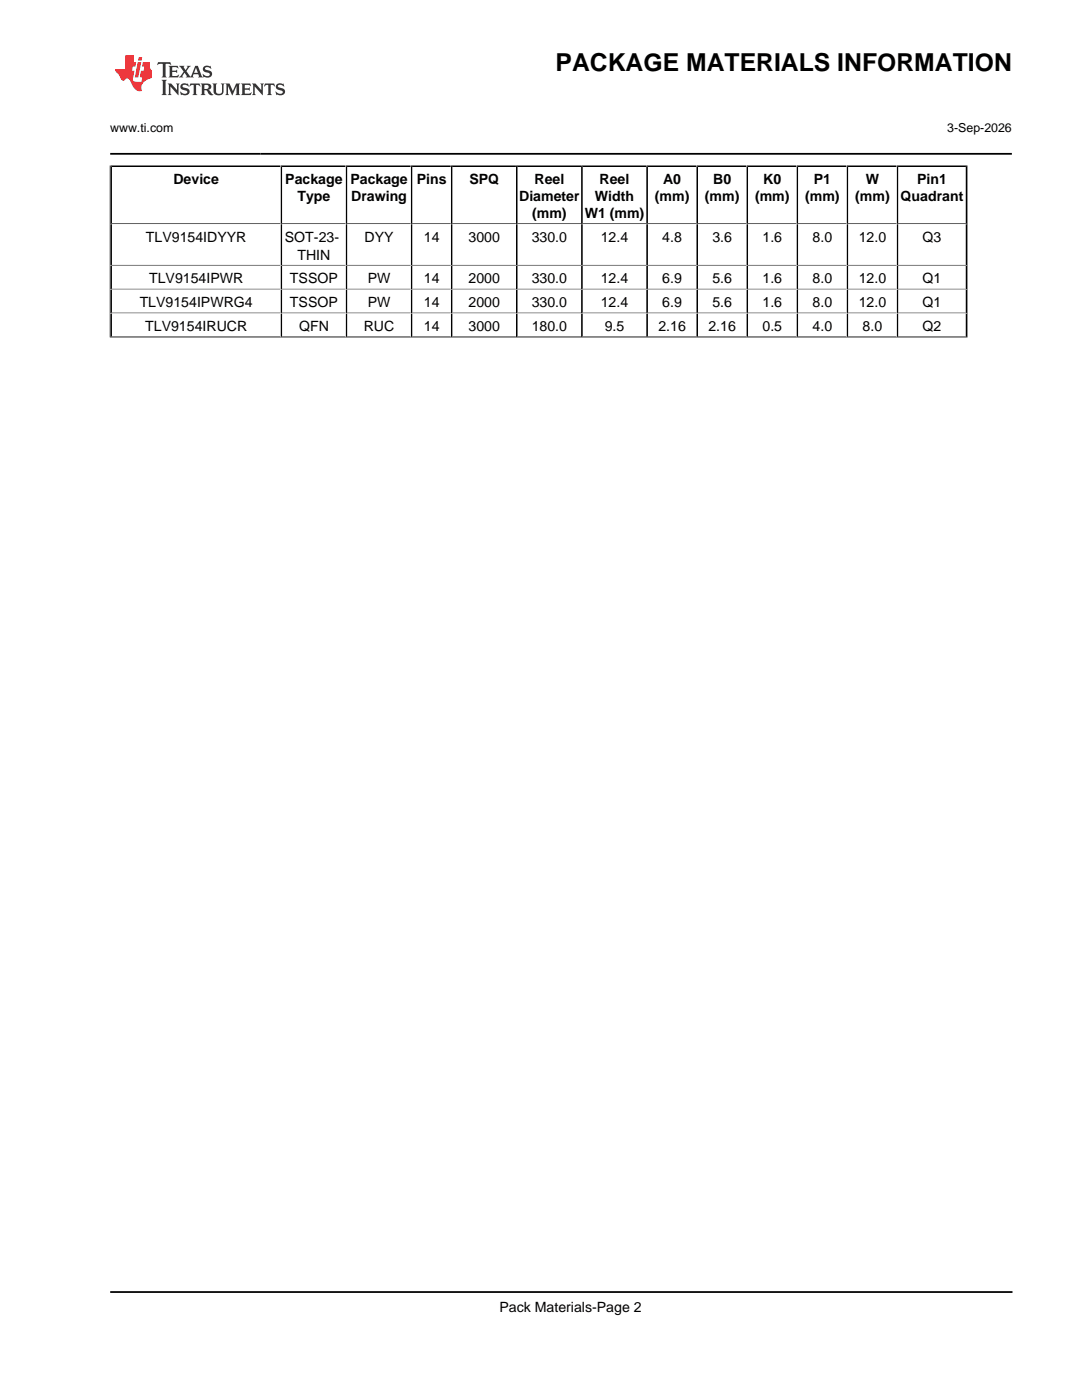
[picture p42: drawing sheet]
<svg xmlns="http://www.w3.org/2000/svg" width="216mm" height="279mm" viewBox="0 0 216 279" stroke-linecap="round" stroke-linejoin="round" font-family="sans-serif">
<defs><g id="words">
<text font-size="4.9" x="110.9" y="14.2">PACKAGE MATERIALS INFORMATION</text>
<g font-size="2.8">
<text x="34.6" y="36.8">Device</text>
<text x="56.9" y="36.8">Package</text>
<text x="59.4" y="40.2">Type</text>
<text x="69.9" y="36.8">Package</text>
<text x="70.1" y="40.2">Drawing</text>
<text x="83.2" y="36.8">Pins</text>
<text x="93.7" y="36.8">SPQ</text>
<text x="103.6" y="40.2">Diameter</text>
<text x="106.7" y="36.8">Reel</text>
<text x="118.8" y="40.2">Width</text>
<text x="119.7" y="36.8">Reel</text>
<text x="130.7" y="40.2">(mm)</text>
<text x="132.4" y="36.8">A0</text>
<text x="140.7" y="40.2">(mm)</text>
<text x="142.4" y="36.8">B0</text>
<text x="150.7" y="40.2">(mm)</text>
<text x="152.4" y="36.8">K0</text>
<text x="160.7" y="40.2">(mm)</text>
<text x="162.4" y="36.8">P1</text>
<text x="170.7" y="40.2">(mm)</text>
<text x="172.8" y="36.8">W</text>
<text x="179.8" y="40.2">Quadrant</text>
<text x="183.1" y="36.8">Pin1</text>
<text x="106.2" y="43.6">(mm)</text>
<text x="116.7" y="43.6">W1 (mm)</text>
<text x="29.1" y="48.3">TLV9154IDYYR</text>
<text x="56.9" y="48.3">SOT-23-</text>
<text x="59.4" y="51.8">THIN</text>
<text x="72.8" y="48.3">DYY</text>
<text x="84.6" y="48.3">14</text>
<text x="93.5" y="48.3">3000</text>
<text x="106.1" y="48.3">330.0</text>
<text x="119.9" y="48.3">12.4</text>
<text x="132.2" y="48.3">4.8</text>
<text x="142.2" y="48.3">3.6</text>
<text x="152.2" y="48.3">1.6</text>
<text x="162.2" y="48.3">8.0</text>
<text x="171.4" y="48.3">12.0</text>
<text x="184.2" y="48.3">Q3</text>
<text x="29.8" y="56.6">TLV9154IPWR</text>
<text x="57.9" y="56.6">TSSOP</text>
<text x="73.4" y="56.6">PW</text>
<text x="84.6" y="56.6">14</text>
<text x="93.5" y="56.6">2000</text>
<text x="106.1" y="56.6">330.0</text>
<text x="119.9" y="56.6">12.4</text>
<text x="132.2" y="56.6">6.9</text>
<text x="142.2" y="56.6">5.6</text>
<text x="152.2" y="56.6">1.6</text>
<text x="162.2" y="56.6">8.0</text>
<text x="171.4" y="56.6">12.0</text>
<text x="184.2" y="56.6">Q1</text>
<text x="27.9" y="61.3">TLV9154IPWRG4</text>
<text x="57.9" y="61.3">TSSOP</text>
<text x="73.4" y="61.3">PW</text>
<text x="84.6" y="61.3">14</text>
<text x="93.5" y="61.3">2000</text>
<text x="106.1" y="61.3">330.0</text>
<text x="119.9" y="61.3">12.4</text>
<text x="132.2" y="61.3">6.9</text>
<text x="142.2" y="61.3">5.6</text>
<text x="152.2" y="61.3">1.6</text>
<text x="162.2" y="61.3">8.0</text>
<text x="171.4" y="61.3">12.0</text>
<text x="184.2" y="61.3">Q1</text>
<text x="29" y="66.1">TLV9154IRUCR</text>
<text x="59.7" y="66.1">QFN</text>
<text x="72.6" y="66.1">RUC</text>
<text x="84.6" y="66.1">14</text>
<text x="93.5" y="66.1">3000</text>
<text x="106.1" y="66.1">180.0</text>
<text x="120.7" y="66.1">9.5</text>
<text x="131.4" y="66.1">2.16</text>
<text x="141.4" y="66.1">2.16</text>
<text x="152.2" y="66.1">0.5</text>
<text x="162.2" y="66.1">4.0</text>
<text x="172.2" y="66.1">8.0</text>
<text x="184.2" y="66.1">Q2</text>
<text x="99.7" y="262">Pack Materials-Page 2</text>
</g>
<g font-size="2.5">
<text x="22" y="26.4">www.ti.com</text>
<text x="189.1" y="26.4">3-Sep-2026</text>
</g>
</g></defs>
<path d="M31.6 12.4l-.2 .6 .6-.3 .5 .1v.1v2.2l-.2 .4h1l-.2-.4v-2.2v-.1l.5-.1 .5 .3-.1-.6zM33.6 13.1l.3 .4v1.6l-.3 .4h1.9l.2-.6a1.14 1.14 0 0 1-1.3 .3v-.8h.7l.3 .2v-.7l-.3 .2h-.7v-.5l.2-.2a.99 .99 0 0 1 1 .3l-.1-.6zM35.7 13.1l1 1.2-1 1.2h.9l-.2-.3 .4-.7 .5 .8-.2 .2h1.6l-.2-.3 .1-.4h1l.1 .4-.1 .3h.9l-.3-.4-.7-2h-.5l-1 2.2-.8-1.1 .9-1.1h-.8l.1 .2-.4 .7-.3-.7 .1-.2zM39.1 13.5l.4 1h-.8zM40.7 13.3a.66 .66 0 0 0-.2 .7 .66 .66 0 0 0 .6 .4l.6 .2 .1 .4a.97 .97 0 0 1-1.3-.3l.1 .8 .2-.1a1.15 1.15 0 0 0 1.5-.6 1.16 1.16 0 0 0-1.3-.9v-.4a1.1 1.1 0 0 1 1.2 .2l-.2-.6-.2 .1-.5-.1zM32.2 15.9l.3 .4v2.3l-.3 .4h1.1l-.2-.4v-2.3l.2-.4zM33.5 16.7l.2 .4v1.5l-.2 .4h.7l-.2-.4v-1.3l1.6 1.7v-1.9l.2-.4h-.7l.2 .2v1.1l-1.1-1.3zM36.2 16.8a.66 .66 0 0 0-.2 .7 .66 .66 0 0 0 .6 .5l.7 .1v.5a.97 .97 0 0 1-1.3-.4l.1 .8 .2-.1a1.16 1.16 0 0 0 1.6-.6 1.16 1.16 0 0 0-1.3-.9l-.1-.3a1.1 1.1 0 0 1 1.2 .2l-.2-.6-.2 .1-.5-.2zM38 16.7l-.1 .6a.63 .63 0 0 1 .7-.3l.1 1.6-.3 .4h1l-.3-.4 .1-1.6a.66 .66 0 0 1 .8 .3l-.2-.6zM40.1 16.7l.2 .4v1.5l-.2 .4h.9l-.2-.2v-.8l.5 .1 .1 .1a.78 .78 0 0 0 1.2 .7l-1-1a.62 .62 0 0 0 .6-.5 .62 .62 0 0 0-.6-.7zM40.8 17h.1a.47 .47 0 0 1 .6 0 .47 .47 0 0 1 .1 .6l-.2 .1-.6 .1zM42.4 16.7l.2 .2a2.3 2.3 0 0 0 .4 2 1.03 1.03 0 0 0 1.6-.7l.1-1.3 .2-.2h-.8l.2 .4v1.1a.6 .6 0 0 1-.6 .5 .6 .6 0 0 1-.6-.5l.1-1.3 .2-.2zM45 16.7l.2 .4v1.5l-.2 .4h.7l-.2-.4v-1.4l.8 1.8 .9-1.8v1.4l-.2 .4h1l-.3-.4v-1.5l.3-.4h-.9l-.6 1.5-.7-1.5zM48.1 16.7l.3 .4v1.5l-.3 .4h1.9l.2-.6a1.14 1.14 0 0 1-1.3 .3v-.8h.5l.5 .2v-.7l-.3 .2h-.7v-.5l.1-.1a1.02 1.02 0 0 1 1.1 .2l-.1-.5zM50.3 16.7l.2 .4v1.5l-.2 .4h.8l-.3-.4v-1.3l1.7 1.7v-1.9l.2-.4h-.7l.1 .2 .1 1.1-1.2-1.3zM52.9 16.7l-.1 .6a.63 .63 0 0 1 .7-.3l.1 1.6-.3 .4h1l-.3-.4 .1-1.6a.66 .66 0 0 1 .8 .3l-.2-.6zM55.3 16.8a.66 .66 0 0 0-.2 .7 .66 .66 0 0 0 .6 .5l.6 .1 .1 .5a1.14 1.14 0 0 1-1.4-.3l.2 .7 .2-.1a.93 .93 0 0 0 1 .1 .93 .93 0 0 0 .5-1l-.4-.3-.9-.3-.1-.3a1.14 1.14 0 0 1 1.3 .2l-.2-.6-.2 .1-.5-.2z" fill-rule="evenodd" fill="#373435"/>
<path d="M25 11v2.8h-2v.4l.9 .9a.93 .93 0 0 0 .9 .9 .6 .6 0 0 1 .6-.3 .6 .6 0 0 1 .5 .3l.4 .8a1.58 1.58 0 0 0 2.1 1.3 1.62 1.62 0 0 1 1-2.2l.9-.3v-1.5a1.56 1.56 0 0 1-.4-1.7h-1.4l-.2 .9h.5l-.1 .8h-.5l-.2 1.1v.2l.4 .1-.2 .8h-.6a.74 .74 0 0 1-1.1-.6l.3-1.6h-.4l.1-.8h.5l.2-.9h-.5v-1.4zM27.5 12.4l-.6 3.1h.7l.6-3.1zM27.7 11.4l-.1 .7h.7l.1-.7z" fill-rule="evenodd" fill="#ed3237"/>
<g fill="none" stroke="#000" stroke-width=".35">
<path d="M22 30.7h180M22 33.2h171.1M22.2 33v34.3M56.2 33v34.3M69.2 33v34.3M82.2 33v34.3M90.2 33v34.3M103.2 33v34.3M116.2 33v34.3M129.2 33v34.3M139.2 33v34.3M149.2 33v34.3"/>
<path d="M159.2 33v34.3M169.2 33v34.3M179.2 33v34.3M192.9 33v34.3M22 257.9h180.1"/>
</g>
<path d="M21.9 33v34.4M193.1 33v34.4M22 44.7h171.1M22 52.9h171.1M22 57.7h171.1M21.9 67.4h171.3M22 62.5h171.1M22 67.2h171.1" fill="none" stroke="#000" stroke-width=".2"/>
<use href="#words"/>
</svg>
